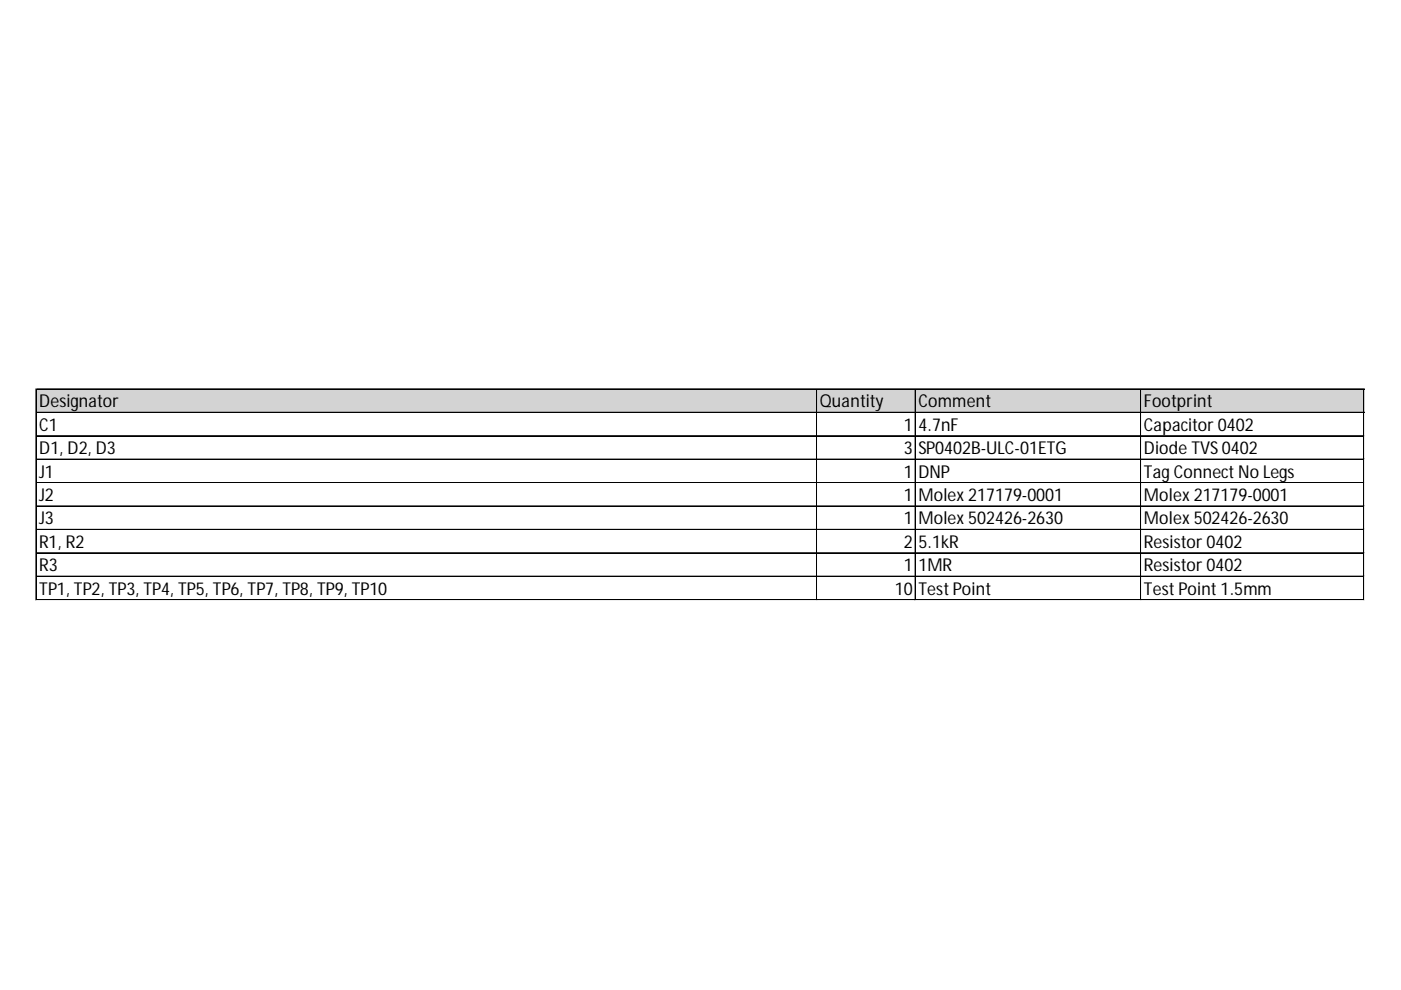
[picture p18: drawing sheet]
<svg xmlns="http://www.w3.org/2000/svg" width="297mm" height="210mm" viewBox="0 0 297 210" stroke-linecap="round" stroke-linejoin="round" font-family="sans-serif">
<defs><g id="words">
<g font-size="3.8">
<text x="8.3" y="86.4">Designator</text>
<text x="173.8" y="86.4">Quantity</text>
<text x="194.7" y="86.4">Comment</text>
<text x="242.5" y="86.4">Footprint</text>
<text x="8.3" y="91.3">C1</text>
<text x="191.6" y="91.3">1</text>
<text x="194.7" y="91.3">4.7nF</text>
<text x="242.5" y="91.3">Capacitor 0402</text>
<text x="8.3" y="96.3">D1, D2, D3</text>
<text x="8.3" y="101.3">J1</text>
<text x="191.6" y="96.3">3</text>
<text x="191.6" y="101.3">1</text>
<text x="194.7" y="96.3">SP0402B-ULC-01ETG</text>
<text x="194.7" y="101.3">DNP</text>
<text x="242.5" y="96.3">Diode TVS 0402</text>
<text x="242.5" y="101.3">Tag Connect No Legs</text>
<text x="8.3" y="106.2">J2</text>
<text x="191.6" y="106.2">1</text>
<text x="194.7" y="106.2">Molex 217179-0001</text>
<text x="242.5" y="106.2">Molex 217179-0001</text>
<text x="8.3" y="111.2">J3</text>
<text x="191.6" y="111.2">1</text>
<text x="194.7" y="111.2">Molex 502426-2630</text>
<text x="242.5" y="111.2">Molex 502426-2630</text>
<text x="8.3" y="116.2">R1, R2</text>
<text x="191.6" y="116.2">2</text>
<text x="194.7" y="116.2">5.1kR</text>
<text x="242.5" y="116.2">Resistor 0402</text>
<text x="8.3" y="121.1">R3</text>
<text x="191.6" y="121.1">1</text>
<text x="194.7" y="121.1">1MR</text>
<text x="242.5" y="121.1">Resistor 0402</text>
<text x="8.3" y="126.1">TP1, TP2, TP3, TP4, TP5, TP6, TP7, TP8, TP9, TP10</text>
<text x="189.7" y="126.1">10</text>
<text x="194.7" y="126.1">Test Point</text>
<text x="242.5" y="126.1">Test Point 1.5mm</text>
</g>
</g></defs>
<path d="M7.7 82.6h281.6v5h-281.6z" fill="#d3d3d3"/>
<g fill="none" stroke="#000" stroke-width=".21">
<path d="M7.6 82.4v44.9M7.7 82.4v44.9M7.8 82.4h281.5M7.8 82.5h281.5M7.8 87.4h281.5M7.8 87.5h281.5M7.8 92.4h281.5M7.8 92.5h281.5M7.8 97.3h281.5M7.8 97.4h281.5M173.1 82.6v44.7M173.2 82.6v44.7"/>
<path d="M194 82.6v44.7M194.1 82.6v44.7M241.8 82.6v44.7M241.9 82.6v44.7M289.1 82.6v44.7M289.2 82.6v44.7M7.8 102.3h281.5M7.8 102.4h281.5M7.8 107.3h281.5M7.8 107.4h281.5M7.8 112.2h281.5M7.8 112.3h281.5"/>
<path d="M7.8 117.2h281.5M7.8 117.3h281.5M7.8 122.2h281.5M7.8 127.1h281.5M7.8 127.2h281.5"/>
</g>
<path d="M7.6 127.3h.1" fill="none" stroke="#e0e0e0" stroke-width=".21"/>
<path d="M7.6 127.3h.2z" fill="#e0e0e0"/>
<path d="M173.1 127.3h.1" fill="none" stroke="#e0e0e0" stroke-width=".21"/>
<path d="M173.1 127.3h.2z" fill="#e0e0e0"/>
<path d="M194 127.3h.1" fill="none" stroke="#e0e0e0" stroke-width=".21"/>
<path d="M194 127.3h.2z" fill="#e0e0e0"/>
<path d="M241.8 127.3h.1" fill="none" stroke="#e0e0e0" stroke-width=".21"/>
<path d="M241.8 127.3h.2z" fill="#e0e0e0"/>
<path d="M289.1 127.3h.1" fill="none" stroke="#e0e0e0" stroke-width=".21"/>
<path d="M289.1 127.3h.2z" fill="#e0e0e0"/>
<path d="M289.3 92.4h.1" fill="none" stroke="#e0e0e0" stroke-width=".21"/>
<path d="M289.3 92.4v.1z" fill="#e0e0e0"/>
<path d="M289.3 97.3h.1" fill="none" stroke="#e0e0e0" stroke-width=".21"/>
<path d="M289.3 97.3v.2z" fill="#e0e0e0"/>
<path d="M289.3 102.3h.1" fill="none" stroke="#e0e0e0" stroke-width=".21"/>
<path d="M289.3 102.3v.2z" fill="#e0e0e0"/>
<path d="M289.3 107.3h.1" fill="none" stroke="#e0e0e0" stroke-width=".21"/>
<path d="M289.3 107.3v.1z" fill="#e0e0e0"/>
<path d="M289.3 112.2h.1" fill="none" stroke="#e0e0e0" stroke-width=".21"/>
<path d="M289.3 112.2v.2z" fill="#e0e0e0"/>
<path d="M289.3 117.2h.1" fill="none" stroke="#e0e0e0" stroke-width=".21"/>
<path d="M289.3 117.2v.2z" fill="#e0e0e0"/>
<path d="M289.3 122.2h.1" fill="none" stroke="#e0e0e0" stroke-width=".21"/>
<path d="M289.3 122.2v.1z" fill="#e0e0e0"/>
<path d="M289.3 127.1h.1" fill="none" stroke="#e0e0e0" stroke-width=".21"/>
<path d="M289.3 127.1v.2z" fill="#e0e0e0"/>
<use href="#words"/>
</svg>
